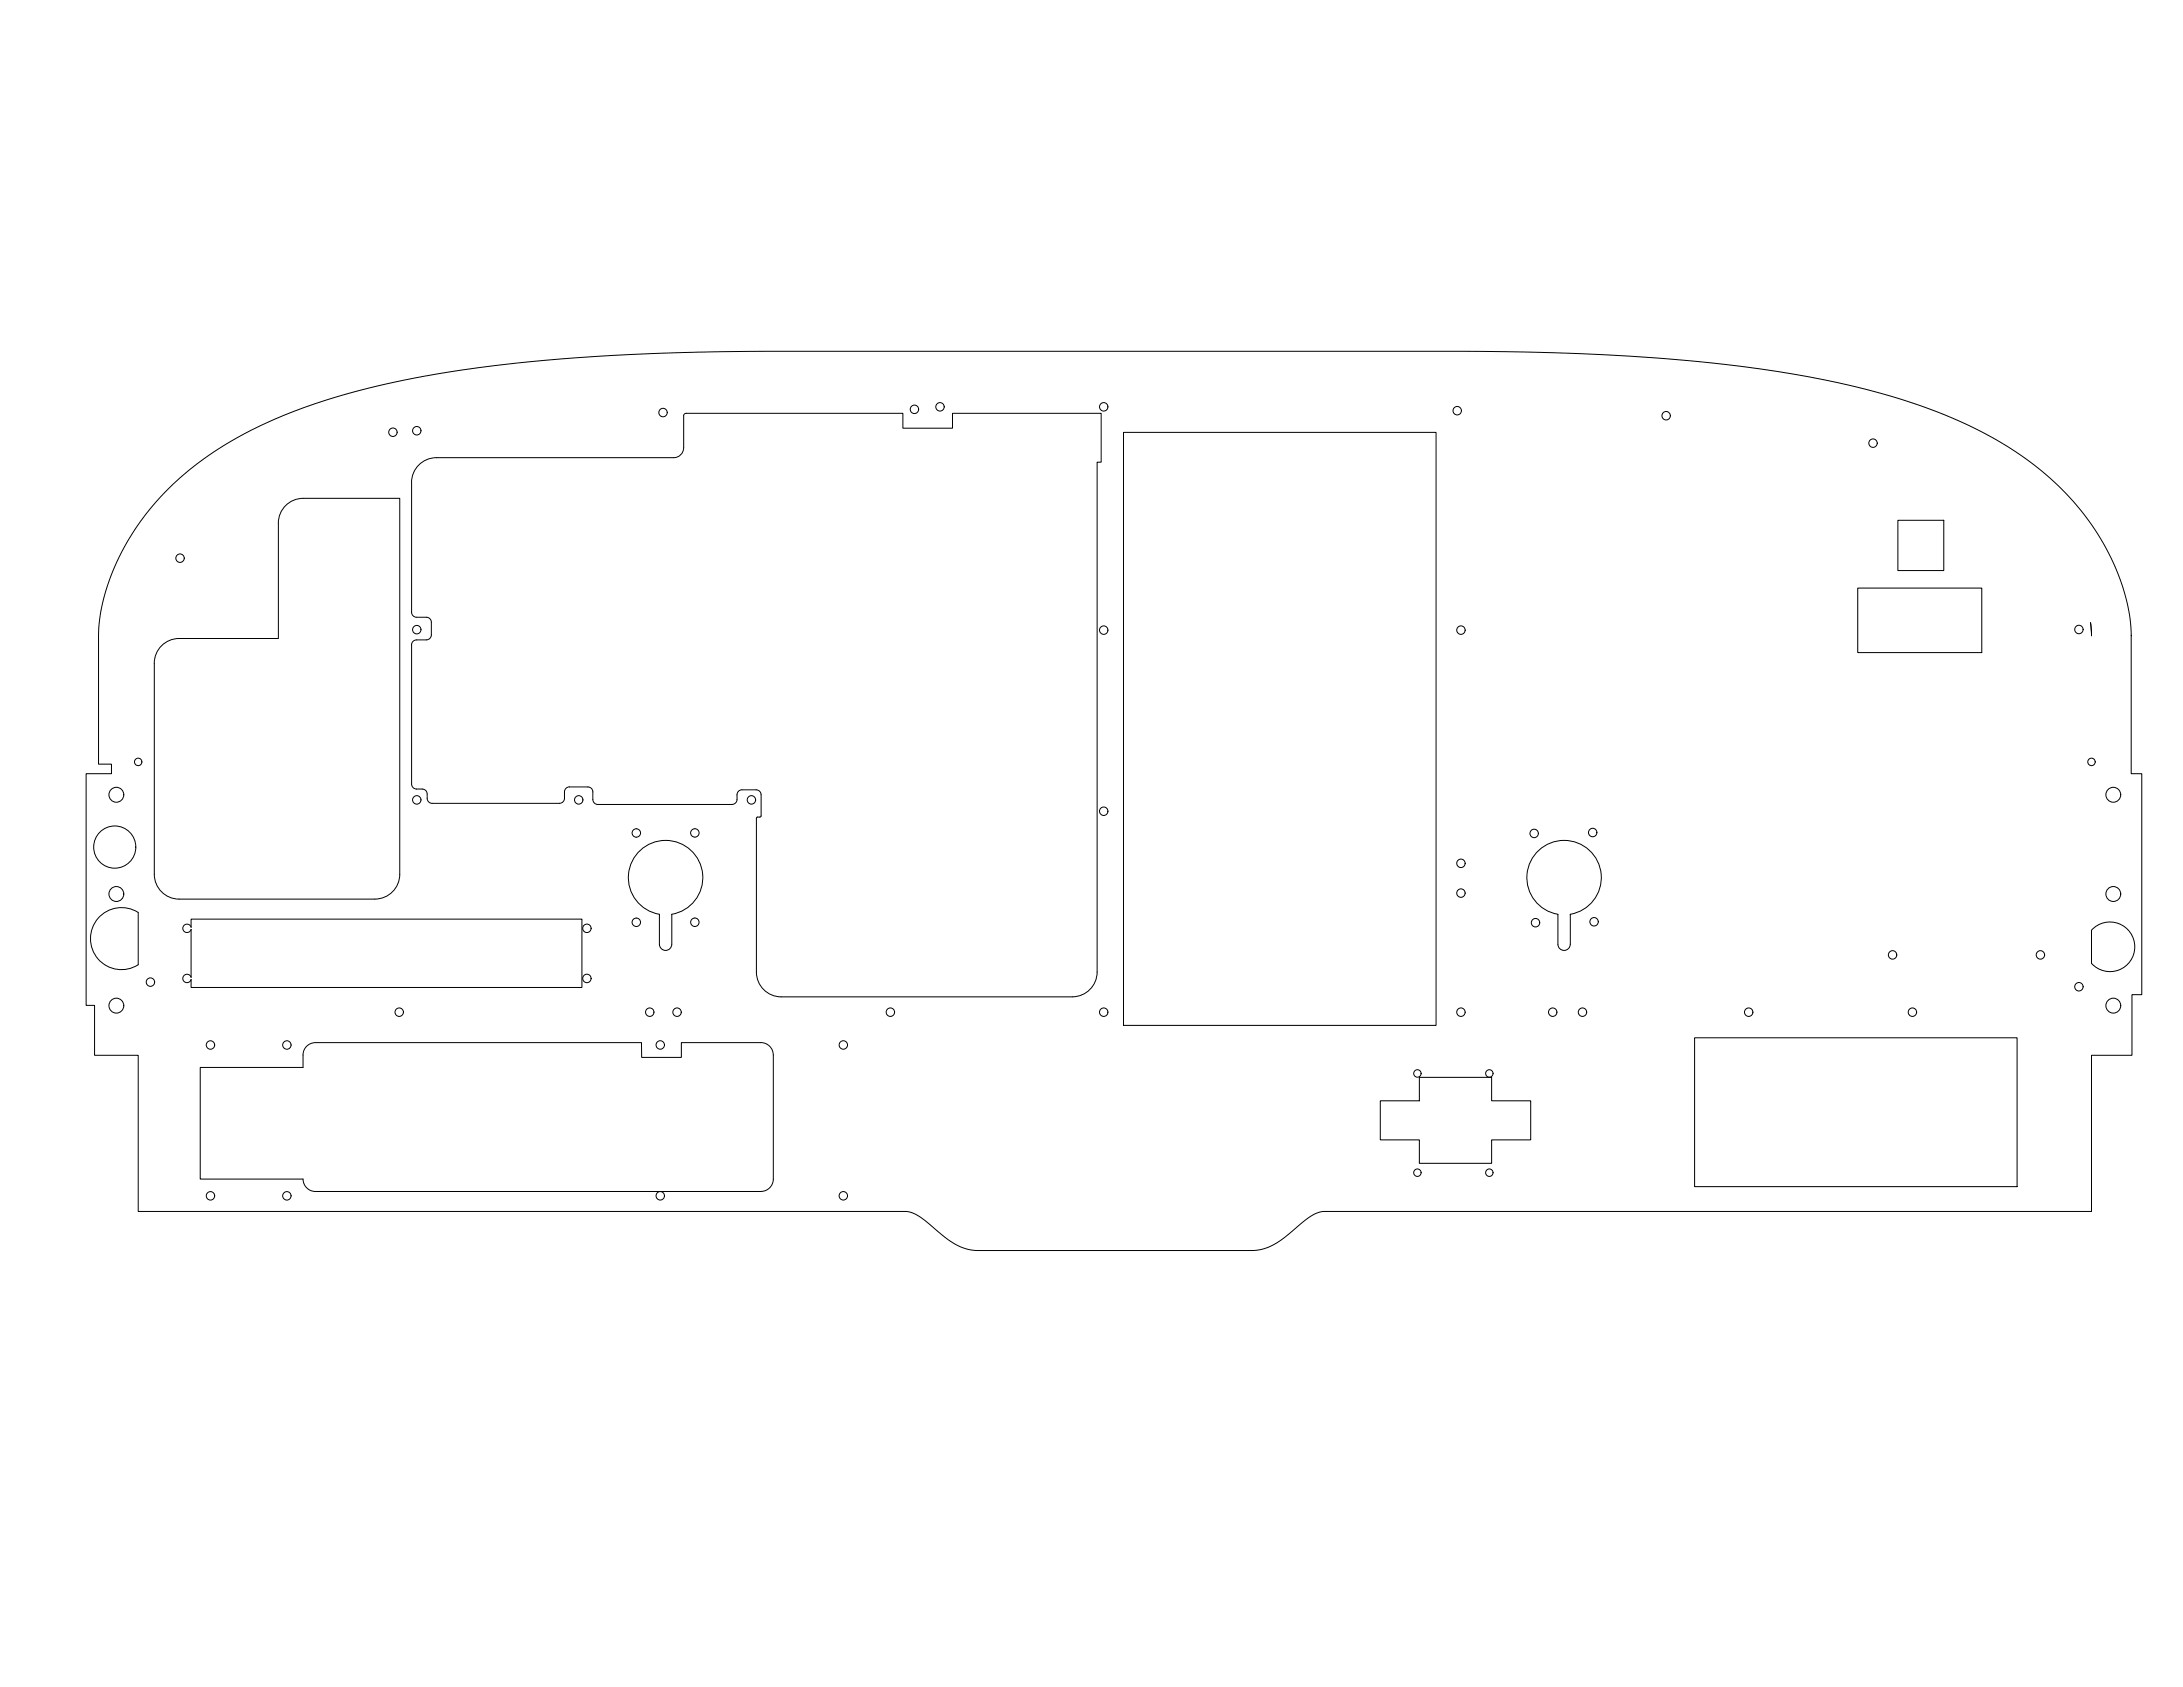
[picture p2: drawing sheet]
<svg xmlns="http://www.w3.org/2000/svg" width="1118mm" height="864mm" viewBox="0 0 1118 864" stroke-linecap="round" stroke-linejoin="round" font-family="sans-serif">
<!-- layer: Visible -->
<g fill="none" stroke="#000" stroke-width=".51">
<path d="M575 221h160v304h-160zM86 251l15-13 15-11 18-10 23-9 24-7 26-7 30-5 35-4 51-4 61-1h366l52 1 33 1 28 2 27 3 21 3 23 4 21 5 18 5 17 6 15 7 15 7 12 7 13 10 10 9 11 12 8 11 7 13a95 95 0 0 1 10 39v71h5v113h-5v31h-20v80h-393l-4 1-4 2-12 10-7 4-5 2-5 1h-143l-5-1-4-2-18-14-4-2-3-1h-393v-80h-23v-25h-4v-119h13v-5h-7l1-68 1-10 2-10 5-14 7-13 8-12zM211 247a13 13 0 0 1 12-13h122a5 5 0 0 0 5-5v-16l1-1h111v7h26v-7h76v25h-2v261a13 13 0 0 1-13 12M211 247v67l2 2h6l1 1 1 2v6l-2 2-6 1-2 1v1M142 268a13 13 0 0 1 13-13h50v193a13 13 0 0 1-13 12h-100a13 13 0 0 1-13-12v-108a13 13 0 0 1 13-13h51v-59M972 266h23v26h-23zM951 301h64v33h-64zM1070 319l1 6zM211 330v71l1 3h6l1 2v3M219 409l1 2h1h65h2l1-2M289 409v-4l1-2h11l2 1 1 6 1 2h70l2-2v-4l2-1 8-1 2 1 1 2v11l-3 1v79a13 13 0 0 0 13 12h149M327 436a19 19 0 0 1 31 5 19 19 0 0 1-14 27v15a3 3 0 0 1-3 4 3 3 0 0 1-3-4v-15a19 19 0 0 1-11-32z"/>
<path d="M51 469a16 16 0 0 1 20-2v27a16 16 0 0 1-21-4 16 16 0 0 1 1-21zM94 474a2.2 2.2 0 0 1 4 1v-4h200v35h-200v-5a2.2 2.2 0 0 1-3 2 2.2 2.2 0 0 1-1-4 2.2 2.2 0 0 1 4 1v-24a2.2 2.2 0 0 1-3 1 2.2 2.2 0 0 1-1-3zM326 474a2.2 2.2 0 0 1-2-3 2.2 2.2 0 0 1 4 0 2.2 2.2 0 0 1-2 3M804 468a19 19 0 0 0 13-29 19 19 0 0 0-32 0 19 19 0 0 0 13 29v15a3 3 0 0 0 3 4 3 3 0 0 0 3-4v-15M1072 475a13 13 0 0 1 18 1 13 13 0 0 1-1 18 13 13 0 0 1-18-1v-17zM161 534a6 6 0 0 0-6 6v6h-52v58h52a6 6 0 0 0 6 6M162 534h166l1 7h20v-7h41a6 6 0 0 1 6 6M868 531h165v76h-165zM396 540v64a6 6 0 0 1-6 6h-228M707 564h20v-12h37v12h20v20h-20v12h-37v-12h-20z"/>
<circle cx="339" cy="211" r="2.2"/>
<circle cx="468" cy="210" r="2.2"/>
<circle cx="481" cy="208" r="2.2"/>
<circle cx="565" cy="208" r="2.2"/>
<circle cx="746" cy="210" r="2.2"/>
<circle cx="853" cy="213" r="2.2"/>
<circle cx="201" cy="221" r="2.2"/>
<circle cx="213" cy="221" r="2.2"/>
<circle cx="959" cy="227" r="2.2"/>
<circle cx="92" cy="286" r="2.2"/>
<circle cx="213" cy="322" r="2.2"/>
<circle cx="565" cy="323" r="2.2"/>
<circle cx="748" cy="323" r="2.2"/>
<circle cx="1064" cy="322" r="2.2"/>
<circle cx="71" cy="390" r="1.9"/>
<circle cx="1071" cy="390" r="1.9"/>
<circle cx="60" cy="407" r="4"/>
<circle cx="213" cy="409" r="2.2"/>
<circle cx="296" cy="409" r="2.2"/>
<circle cx="385" cy="409" r="2.2"/>
<circle cx="565" cy="415" r="2.2"/>
<circle cx="1082" cy="407" r="4"/>
<circle cx="59" cy="434" r="11"/>
<circle cx="326" cy="426" r="2.2"/>
<circle cx="356" cy="426" r="2.2"/>
<circle cx="785" cy="427" r="2.2"/>
<circle cx="815" cy="426" r="2.2"/>
<circle cx="60" cy="458" r="4"/>
<circle cx="748" cy="457" r="2.2"/>
<circle cx="748" cy="442" r="2.2"/>
<circle cx="1082" cy="458" r="4"/>
<circle cx="300" cy="475" r="2.2"/>
<circle cx="356" cy="472" r="2.2"/>
<circle cx="786" cy="472" r="2.2"/>
<circle cx="816" cy="472" r="2.2"/>
<circle cx="969" cy="489" r="2.2"/>
<circle cx="1045" cy="489" r="2.2"/>
<circle cx="60" cy="515" r="4"/>
<circle cx="77" cy="503" r="2.2"/>
<circle cx="204" cy="518" r="2.2"/>
<circle cx="300" cy="501" r="2.2"/>
<circle cx="333" cy="518" r="2.2"/>
<circle cx="347" cy="518" r="2.2"/>
<circle cx="456" cy="518" r="2.2"/>
<circle cx="565" cy="518" r="2.2"/>
<circle cx="748" cy="518" r="2.2"/>
<circle cx="795" cy="518" r="2.2"/>
<circle cx="810" cy="518" r="2.2"/>
<circle cx="895" cy="518" r="2.2"/>
<circle cx="979" cy="518" r="2.2"/>
<circle cx="1064" cy="505" r="2.2"/>
<circle cx="1082" cy="515" r="4"/>
<circle cx="108" cy="535" r="2.2"/>
<circle cx="147" cy="535" r="2.2"/>
<circle cx="338" cy="535" r="2.2"/>
<circle cx="432" cy="535" r="2.2"/>
<circle cx="726" cy="550" r="1.9"/>
<circle cx="762" cy="550" r="1.9"/>
<circle cx="108" cy="612" r="2.2"/>
<circle cx="147" cy="612" r="2.2"/>
<circle cx="338" cy="612" r="2.2"/>
<circle cx="432" cy="612" r="2.2"/>
<circle cx="726" cy="600" r="1.9"/>
<circle cx="762" cy="600" r="1.9"/>
</g>
</svg>
